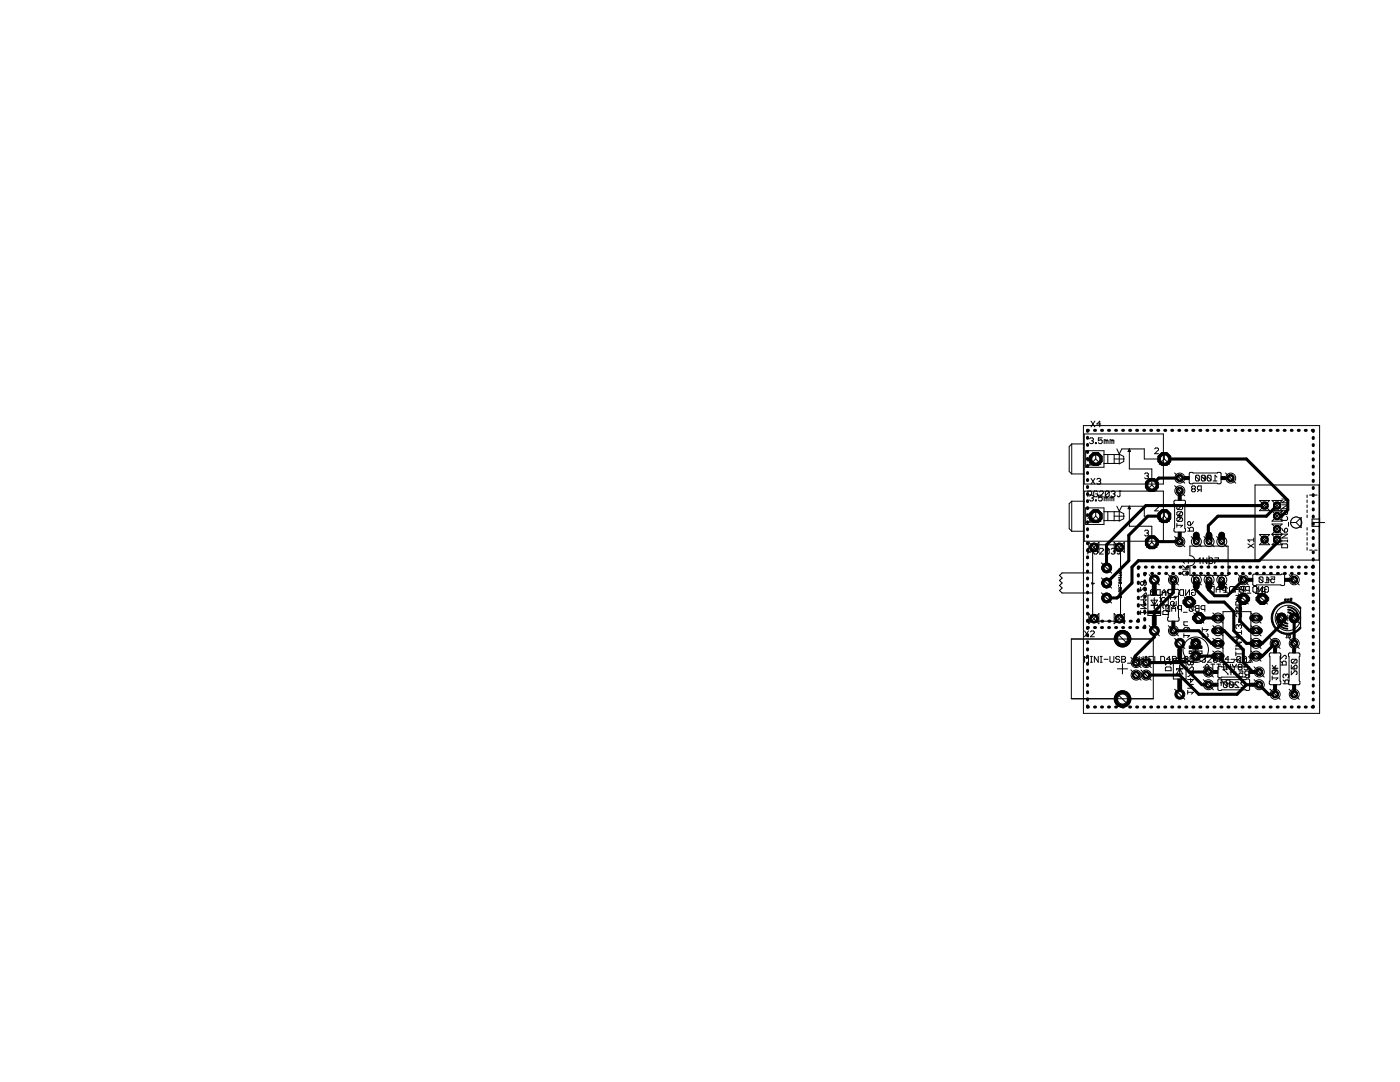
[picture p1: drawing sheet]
<svg xmlns="http://www.w3.org/2000/svg" width="279mm" height="216mm" viewBox="0 0 279 216" stroke-linecap="round" stroke-linejoin="round" font-family="sans-serif">
<g fill="none" stroke="#000" stroke-width=".2">
<path d="M234.4 99.9l1.9-.1 .3 .2-.1 5.4 .1 .5-.2 .3h-1.9l-.2-.2v-.5l.1-.1zM237.4 94.3l5.5 .1 .2-.1h.4l.2 .2v1.9l-.3 .1-.5-.1-5.4 .1-.2-.2zM238 97.6l-.2-.3 .2-.3h.4l.2 .2-.2 .4M238 97.6l-.2 .1 .2 .4h.4l.2-.2-.2-.3M238 97.6h.4M238.6 95v.8l.2 .2h.4l.2-.2M238.6 95l.2-.2h.4l.2 .2v.8M238.6 95l.8 .8M239.4 97.7l-.4 .4M239.7 97.7h-.5l-.2-.1v-.4l.2-.2h.5v1.1M239.8 95l.7 .8-.2 .2h-.4l-.1-.2zM239.8 95l.1-.2h.4l.2 .2"/>
<path d="M240.1 95.4h.9M240.5 95v.8M240.9 95l.2-.2h.4l.2 .2v.8M240.9 95v.8l.2 .2h.4l.2-.2M240.9 95l.8 .8M242.1 96h.8M242.9 95.2l-.4-.4v1.2M217.9 116.4h.5l-.2 .1M217.9 116.2v.3M219.8 116.3h2M220.8 115.3v2M223.2 116.7v.3"/>
<path d="M223.3 119l.4-.1 .1 .4h-.5zM223.3 117.3h.4l.1 .3h-.5zM223.3 115.2v.1M223.3 118.4l.5 .1-.2 .2h-.3M223.3 115.3h.5M223.3 114.8h.5M223.3 113.8h.5M223.3 113.5h.5M223.4 114.1v.3l.4-.1-.1-.2M223.6 113.5v.3M223.6 118.4v.3M223.6 119v.3"/>
<path d="M223.7 116.1v.4l-.2-.4-.2 .1 .1 .3M223.8 114.6v.4M223.8 115.2v.1M223.8 117.8l-.5 .1 .1 .2h.4M223.8 115.6h-.5l.2 .1-.2 .2h.5M227.6 117.2v.7l.8-.7 .4 .2v.4l-.2 .1M227.6 119.1h.2l.8-.8h.2v.8M228.2 116.2l-.2-.2-.4 .2v.4l.2 .2 .4-.2M228.2 119.5v.8l.6-.6h-1.2M228.2 116.2v.4M228.2 116.2l.2-.2 .4 .2v.4l-.2 .2-.4-.2M229.1 118.7h2.5v4.1h-2.5z"/>
<path d="M229.6 117.9l.2-.2h.4l.2 .2v.7M229.6 117.9v.7l.2 .2h.4l.2-.2M229.6 117.9l.8 .7M229.7 119.8h1.3l-.6 1zM230.4 119.3v2.1M230.8 117.9l.2-.2h.5v1.1h-.5l-.2-.2zM231.4 120h1.2v-.6l-.2-.2h-.4l-.2 .2v.6M231.4 118.8h.2l.8-.7h.2v.7M231.4 119.2l.4 .4M231.9 118.2h.8M231.9 118.8v-.8l.4-.3 .4 .3v.8M233.1 117.7l2-.1 .2 .2-.1 5.4 .1 .5-.1 .2-1.9 .1-.3-.2z"/>
<path d="M233.6 118.9v.7M233.6 119.2h1.1l-.3 .4M233.9 118.4h-.6l-.2-.2v-.3l.2-.2h.6v1.1M234.3 119h.7M234.9 104.8h1.1l-.4 .4M234.9 104.4v.8M235 103h.9M235.4 102.6v.8M235.6 117.7h.6v1.1h-.6l-.2-.2v-.7zM235.8 100.9h-.7l-.2 .2v.4l.2 .2M235.8 102.1h-.7l-.2 .2v.4l.2 .2M235.8 103.3h-.7l-.2 .2v.3l.2 .2"/>
<path d="M235.8 103.3l.2 .2v.3l-.2 .2h-.7M235.8 100.9l.2 .2v.4l-.2 .2h-.7M235.8 102.1l.2 .2v.4l-.2 .2h-.7M235.8 103.3l-.7 .7M235.8 102.1l-.7 .8M235.8 100.9l-.7 .8M236.1 119.9h2.5v.5h-2.5zM236.6 117.7v1.1l.8-1.1v1.1M236.7 119.9v.5M237 104.2l.2-.1 .4 .1v.6h-.4l-.2-.2zM237 106h1.2v-.6l-.2-.2h-.4l-.2 .2v.6M237 105.2l.4 .4"/>
<path d="M237.3 119.7v.8M237.8 117.9l.2-.2h.4l.1 .2v.7l-.1 .2h-.4l-.2-.2v-.4h.4M238 119.9v.5M238.2 104.1l-.6 .7M241.6 117.2l.1-.2h.6v1.2h-.6l-.1-.2zM242.7 117.6h.8M242.7 118.2v-.8l.4-.4 .4 .4v.8M244.2 118.2h.8M244.7 117.8h-.6l-.2-.2v-.4l.2-.2h.6v1.2M245 117.4l-.4-.4v1.2M245.1 118.4h.7M245.6 117h.5v1.2h-.5l-.2-.2v-.8z"/>
<path d="M246.2 117.6h1.1M246.5 118.2v-.8l.4-.4 .4 .4v.8M246.9 119.3h2.5v.5h-2.5zM247 117.6l-.6-.6v1.2M247.5 119.3v.5M247.6 117.6l-.2-.2 .2-.4h.9v1.2M247.6 117.6h.6M247.7 119.5h.8M247.9 117l-.2 .2v.4l.2 .2h.6M248.1 119.1v.8M248.2 117v1.2h-.6l-.2-.2 .2-.4M248.8 119.3v.5"/>
<path d="M248.9 118.4h.7M249.3 117.8h-.5l-.2-.2v-.4l.2-.2h.5v1.2M250.1 114.6l5.5 .1 .1-.1h.5l.2 .2-.1 1.9-.2 .1-.5-.1-5.4 .1-.2-.2zM250.2 117h.6v1.2h-.6l-.2-.2v-.8zM250.5 118.4h.8M250.7 119.3h2.5v.5h-2.5zM251.2 117v1.2l.8-1.2v1.2M251.3 117.7l-.4-.4v1.1M251.3 115.3l.2-.2h.4l.2 .2v.8M251.3 115.3v.8l.2 .2h.4l.2-.2M251.3 119.3v.5M251.3 115.3l.8 .8"/>
<path d="M251.5 119.5h.8M251.9 119.1v.8M252.1 118l-.4 .4M252.4 117.2l.2-.2h.3l.2 .2v.8l-.2 .2h-.3l-.2-.2v-.4h.4M252.4 118h-.5l-.2-.1v-.4l.2-.2h.5v1.1M252.5 116.3h.7M252.6 119.3v.5M252.8 115.7h.8M253.2 115.3v.8M253.2 115.5l-.4-.4v1.2M253.6 115.1h.8v.6l-.4-.2-.4 .2v.4l.2 .2h.4l.2-.2M256.5 119.6l.2-.1v.4"/>
<path d="M256.5 119.6v.3M256.5 119.6h-.1v.3M257.1 119.6l.2-.1v.4M257.1 119.6v.3M257.1 119.6h-.2v.3M257.5 119.4h.3v.2l-.2-.1-.1 .3h.3M227.6 122.2h1.2l-.4 .4M227.6 121.9v.7M228.8 120.7h-1.2l1.2 .7h-1.2M231 120.5v.3h-1.3M232.1 122l.2-.1h.7l.2 .1v.6h-1.1zM232.6 131.9v.8l.7-.8 .4 .2v.4l-.2 .2"/>
<path d="M232.6 120.9l-.1-.2-.4 .2v.3l.2 .2M232.6 120.9l.2-.2 .4 .2v.3l-.2 .2M232.6 120.9v.2M232.7 121l.2-.2h.5v1.2h-.5l-.2-.2zM232.8 133.1h.7l.2 .2v.5h-1.1v-.5zM233.8 120.8l-.2-.2v-.4l.2-.2h.4l.2 .2-.2 .6M233.8 122v-.8l.4-.4 .4 .4v.8M233.8 121.4h.8M234.2 120.3v.9M234.2 131.4h2.5v4.1h-2.5zM234.7 120v.8h-1M235.4 132.8v2.2"/>
<path d="M235.4 133.5l.7 1h-1.3zM235.8 121.6h-.6l-.2-.2v-.4l.2-.2h.6v1.2M236.1 133.5h-1.3v.2M236.2 122.2h.7M236.3 126.8h1.1l-.4 .4M236.3 126.4v.8M236.9 120.1h.8M237 138.1h1.2l-.4 .4M237 133.1v.7l.8-.7 .4 .2v.3l-.2 .2M237 137.8v.7M237 135h.2l.8-.8h.2v.8M237 124.1h-.7v.6l.2 .1h.5"/>
<path d="M237.2 125.2l.2 .2v.4l-.2 .2h-.7M237.2 125.2h-.7l-.2 .2v.4l.2 .2M237.2 125.2l-.7 .8M237.3 121v.8l.2 .2h.4l.2-.2M237.3 129.9h2.6v.5h-2.6zM237.3 121l.2-.2h.4l.2 .2v.8M237.3 121l.8 .8M237.6 132.1l-.2-.2-.4 .2v.4l.2 .2 .4-.2M237.6 135.4v.8l.6-.6h-1.2M237.6 132.1v.4M237.6 132.1l.2-.2 .4 .2v.4l-.2 .2-.4-.2M238 123.1h2.5v.5h-2.5z"/>
<path d="M238 129.6h1.2M238.2 136.6h-1.2l1.2 .7h-1.2M238.5 121l.2-.2h.6v1.2h-.6l-.2-.2 .2-.4zM238.6 123.1v.5M238.6 128v1M238.6 129.1v1.1M238.6 130.4v.9M238.7 121.4h.6M238.8 123.3h.8M239.2 122.9v.8M239.6 131h.5M239.9 123.1v.5"/>
<path d="M239.9 130.8v.5M239.9 125.2v.8M239.9 125.6h1.2l-.4 .4M240.1 126.4l-.2 .2v.4l.2 .2h.8l.2-.2v-.4l-.2-.2M240.5 121.6h-.6l-.2-.2v-.4l.2-.2h.6v1.2M243.1 133h6.1l.2 .1v2l-.3 .1-.5-.1-5.4 .1-.1-.2zM243.1 135.6l6.1-.1 .2 .2v1.9l-.3 .2-.5-.2-5.4 .2-.1-.3zM243.5 136.2h.8l-.6-.5v1.1M244.2 136.2v.8l.1 .2h.4l.2-.2M244.2 136.2l.1-.1h.4l.2 .1v.8M244.2 136.2l.7 .8M245.1 133.5h-.8v.2l.8 .8v.2"/>
<path d="M245.1 136.4l-.4 .4M245.3 136.2v.8l.2 .2h.4l.2-.2M245.3 136.2l.2-.1h.4l.2 .1v.8M245.3 136.2l.8 .8M245.4 136.4h-.5l-.2-.2v-.3l.2-.2h.5v1.1M245.5 134.1h1.2M245.8 136.6h.9M246.2 133.6v.9M246.2 136.2v.9M246.2 134.1l-.5-.6v1.2M247.2 136.2l-.1-.1h-.4l-.2 .1v.2l.7 .8h-.7M247.3 133.9h.7v.6l-.4-.2-.3 .2v.4l.2 .1h.3l.2-.1"/>
<path d="M248.4 136.2l-.2-.1h-.4l-.2 .1v.2l.8 .8h-.8M248.8 134.7l-.4 .3M249.2 134.7h-.6l-.2-.2v-.4l.2-.2h.6v1.1M253.4 130.4l2-.1 .2 .2-.1 5.4 .1 .5-.1 .2h-1.9l-.3-.1zM253.9 135.3h1.1l-.3 .4M253.9 134.9v.8M253.9 133.3h1.1M253.9 132.8l.4 .5 .4-.5M254 133.5h.9M254.5 133v.9M254.8 133.7h-.7l-.2 .2v.4l.2 .2M254.8 133.7l.2 .2v.4l-.2 .2h-.7"/>
<path d="M254.8 133.7l-.7 .8M255.5 130.8v.7l.8-.7 .4 .2v.3l-.2 .2M255.5 132.7h1.2v-.6l-.2-.2h-.4l-.2 .2v.6M255.5 131.9l.4 .4M256.1 136.4h1.1v-.5l-.2-.2h-.4l-.2 .2v.5M256.1 135.7l.3 .4M256.4 123.3h1.2M256.6 134.7l-.2-.2-.3 .2v.4l.1 .2M256.6 134.7l.2-.2 .4 .2v.4l-.2 .2M256.6 127.3h.3M256.6 134.7v.2M256.9 126.9l-.1-.1v.5"/>
<path d="M257 122.7v1.2M257.2 130.4l2-.1 .2 .2-.1 5.4 .1 .5-.1 .2h-1.9l-.2-.1zM257.3 126.8h.2v.5l-.3-.1zM257.7 132.7v.8l.8-.8 .3 .2v.4l-.1 .2M257.7 133.9v.7l.8-.7 .3 .2v.4l-.1 .1M257.8 133.5h.9M258.3 133v.9M258.7 131.6h-.8l-.2 .1v.4l.2 .2M258.7 131.6l.1 .1v.4l-.1 .2h-.8M258.7 131.6l-.8 .7"/>
<circle cx="238.6" cy="129.6" r="2.54"/>
<circle cx="257" cy="123.3" r="2.54"/>
</g>
<g fill="#000" stroke="#000" stroke-width=".2">
<path d="M235.1 99h.6v.8h-.6zM236.5 95.1h.8v.6h-.8zM243.7 95.1h.8v.6h-.8zM230 116.8h.7v1.9h-.7zM233.9 116.7h.6v.9h-.6zM235.1 106.2h.6v.8h-.6zM237.2 119.8l.1 .1zM248 119.2l.1 .1zM249.2 115.4h.8v.6h-.8zM251.8 119.2l.1 .1zM256.4 115.4h.8v.6h-.8zM230 122.8h.7v1.9h-.7z"/>
<path d="M229.1 121.9h2.5v.5h-2.5zM233.9 124h.6v.8h-.6zM235.1 135.5h.7v1.9h-.7zM235.1 129.5h.7v1.9h-.7zM234.2 131.8h2.5v.5h-2.5zM239.1 123l.1 .1zM237.3 128.9h2.6v.5h-2.6zM242.2 133.8h.8v.6h-.8zM242.2 136.3h.8v.6h-.8zM249.4 133.8h.9v.6h-.9zM249.4 136.3h.9v.6h-.9zM254.2 129.4h.6v.9h-.6z"/>
<path d="M254.2 136.7h.6v.8h-.6zM258 136.7h.6v.8h-.6zM258 129.4h.6v.9h-.6z"/>
</g>
<g fill="#000" stroke="#000" stroke-width=".2">
<path d="M255.8 123.3h.1l.4 .8 .7 .3v.1a1.16 1.16 0 0 1-1.2-1.2z" fill-rule="evenodd"/>
<path d="M257 122.1a1.23 1.23 0 0 1 1.2 1.2h-.1a1.08 1.08 0 0 0-1.1-1.1z" fill-rule="evenodd"/>
<path d="M255.3 123.3h.1a1.59 1.59 0 0 0 1.6 1.6v.1a1.68 1.68 0 0 1-1.7-1.7z" fill-rule="evenodd"/>
<path d="M257 121.6a1.71 1.71 0 0 1 1.7 1.7h-.1a1.59 1.59 0 0 0-1.6-1.6z" fill-rule="evenodd"/>
<path d="M254.8 123.3h.1a2.08 2.08 0 0 0 2.1 2.1v.1a2.17 2.17 0 0 1-2.2-2.2z" fill-rule="evenodd"/>
<path d="M257 121.1a2.24 2.24 0 0 1 2.2 2.2h-.1a2.08 2.08 0 0 0-2.1-2.1z" fill-rule="evenodd"/>
<path d="M254.8 120.8a3.3 3.3 0 0 1 4.9 .5l-.3 .2a3 3 0 0 0-4.4-.4 3 3 0 0 0 0 4.5 3 3 0 0 0 4.4-.5l.3 .2a3.3 3.3 0 0 1-5 .4 3.3 3.3 0 0 1 .1-4.9z" fill-rule="evenodd"/>
</g>
<path d="M218.1 108.7h5.5v15.3h-5.5zM218.1 114.3h-6.1l-.5 .5 .5 .5-.5 .5 .5 .5-.5 .5 .5 .5-.5 .5 .5 .5h6.1M259.5 121.4v3.8" fill="none" stroke="#000" stroke-width=".21"/>
<g fill="none" stroke="#000" stroke-width=".61">
<path d="M217 87.3v.2M217 88.7v.2M217 90.1v.2M217 91.5v.2M217 92.9v.2M217 94.3v.2M217 95.7v.2M217 97.1v.2M217 98.5v.2M217 99.9v.2M217.2 85.9h-.2v.2M218.4 85.9h.2"/>
<path d="M219.8 85.9h.2M221.2 85.9h.2M222.7 85.9h.1M224 85.9h.2M225.4 85.9h.2M226.8 85.9h.2M228.3 85.9h.1M229.7 85.9h.1M231.1 85.9h.1M232.4 91.6h16.4l8.2 8.2v1.9l-1.2 1.3h-.9M232.5 85.9h.1M233.8 85.9h.2"/>
<path d="M235.3 85.9h.1M235.4 97.9v1M236.5 95.4h-5.2l-1.4 1.4M236.7 85.9h.2M238.1 85.9h.2M239.5 85.9h.1M240.9 85.9h.1M242.3 85.9h.2M243.7 85.9h.2M244.6 95.4h1M245.1 85.9h.2M246.5 85.9h.2"/>
<path d="M247.9 85.9h.2M249.3 85.9h.2M250.7 85.9h.2M252.1 85.9h.2M253.5 85.9h.2M254.9 85.9h.2M256.3 85.9h.2M257.7 85.9h.2M259.1 85.9h.2M260.5 85.9h.2M261.9 85.9h.2v.2M262.1 87.3v.2"/>
<path d="M262.1 88.7v.2M262.1 90.1v.3M262.1 91.6v.2M262.1 93v.2M262.1 94.4v.2M262.1 95.8v.3M262.1 97.3v.2M262.1 98.7v.2M217 101.3v.2M217 102.7v.2M217 104.1v.2M217 105.5v.2"/>
<path d="M217 106.9v.2M217 108.3v.2M217 109.7v.2M217 111.1v.2M217 112.5v.2M217 113.9v.2M217 115.3v.2M217 116.7v.2M217 118.2v.1M217 119.5v.2M227.2 114.7v.2M227.2 116.2v.2"/>
<path d="M227.2 117.7v.2M227.2 119.2v.2M227.4 113.2h-.2v.2M228.5 115.9v.3M228.5 117.4v.3M228.5 118.9v.3M228.6 113.2h.1M228.6 114.4h-.1v.3M229.8 114.4h.2M230 113.2h.1M231.2 114.4h.2M231.4 113.2h.1"/>
<path d="M232.4 103h-3.3l-3.8 3.8v5.1l-4.5 4.4M232.6 114.4h.2M232.7 113.2h.2M234 114.4h.2M234.1 113.2h.2M234.2 115.7v2.5l-3.8 3.8v5.1l-3.9 3.8v1.1l.2 .2M235.4 114.4h.2M235.4 107.1v1h-5.4l-.1 .1M235.5 113.2h.2M236.8 114.4h.2M236.9 113.2h.2M238.2 114.4h.2"/>
<path d="M238.3 113.2h.2M238.7 115.7l-.1 .1v1.8l2.6 2.5h3.1l1.9 1.9v3.9l2.6 2.5h3.1l3.8-3.8v-1.3M239.6 114.4h.2M239.7 113.2h.2M241 114.4h.2M241.1 113.2h.2M241.3 115.7l-.1 .1v1.8l1.2 1.3h2.6l3.1-3.2h1M242.4 114.4h.2M242.5 113.2h.1M243.8 114.4h.2M243.9 113.2h.1M245.2 114.4h.2"/>
<path d="M245.2 113.2h.2M246.6 114.4h.2M246.6 113.2h.2M248 114.4h.1M248 113.2h.2M248.1 119.5l-.6 .6v3.9l1.9 1.9h1.3M249.4 114.4h.1M249.4 113.2h.2M250.8 114.4h.1M250.8 113.2h.2M252.2 114.4h.1M252.2 113.2h.2"/>
<path d="M252.4 100.9h-23.7l-7.9 7.8v4.6M253.6 114.4h.1M253.6 113.2h.1M254.9 100.9l-2.2 2.1h-9.6l-1.9 1.9v3l.1 .2M254.9 107.7v.6l-3.6 3.6h-24.1l-1.3 1.3v3.1l-3 3h-2.1M254.9 114.4h.2M255 113.2h.1M256.3 114.4h.2M256.3 113.2h.2M257.3 115.7h1M257.7 114.4h.2M257.7 113.2h.2"/>
<path d="M259.1 114.4h.2M259.1 113.2h.2M260.5 114.4h.2M260.5 113.2h.2M261.9 114.4h.2v.2M262.1 100.1v.2M262.1 101.6v.1M262.1 103v.2M262.1 104.4v.2M262.1 105.8v.2M262.1 107.3v.2M262.1 108.7v.2"/>
<path d="M262.1 110.1v.2M262.1 111.5v.2M262.1 112.9v.3h-.2M262.1 115.8v.2M262.1 117.2v.2M262.1 118.6v.2M262.1 120v.2M217 120.9v.2M217 122.4v.1M217 123.8v.2h.2M217 126.6v.3M217 128.1v.2"/>
<path d="M217 129.5v.2M217 130.9v.2M217 132.3v.2M217 133.8v.2M217 135.2v.2M217 136.6v.2M217 138v.2M217 139.4v.3M217.2 125.2h-.2v.2M218.4 125.2h.2M218.5 124h.2M219.8 125.2h.2"/>
<path d="M219.9 124h.2M221.3 125.2h.1M221.3 124h.2M222.7 125.2h.1M222.7 124h.2M224 125.2h.2M224.1 124h.2M225.5 125.2h.1M225.6 124h.2M226.9 125.2h.2M227.2 123.7v.3h-.2M227.2 120.6v.3"/>
<path d="M227.2 122.2v.2M228.5 124.9v.3h-.2M228.5 120.4v.3M228.5 121.9v.3M228.5 123.4v.3M228.7 134.7h6.7l3.8 3.8h7.7l1.9-1.9M234.2 124.8v1.1h5l2.6 2.5h1.3M235.4 132.2l4.5 4.4h2.3M235.4 128.4v3.8M235.4 132.2h-6.7M237.3 134.1h4.9M238.6 130.9h4.5l5.7 5.7"/>
<path d="M239.2 123.3h3.9M243.1 125.9h1.2l3.8 3.7v2.6l1.9 1.9h1.3M248.8 136.6h2.5l1.9 1.9h1.3v-1M254.5 129.4v-1l-2.6 2.5h-1.2M258.3 123.3v6.1M258.3 137.5v1M262.1 121.4v.2M262.1 122.8v.2M262.1 124.2v.2M262.1 125.6v.2M262.1 127v.1M262.1 128.4v.1"/>
<path d="M262.1 129.8v.1M262.1 131.1v.2M262.1 132.5v.2M262.1 133.9v.2M262.1 135.3v.2M262.1 136.7v.2M262.1 138.1v.2M262.1 139.5v.2M217 140.9v.2h.2M218.4 141.1h.2M219.8 141.1h.2M221.2 141.1h.2"/>
<path d="M222.7 141.1h.1M224 141.1h.2M225.4 141.1h.2M226.8 141.1h.2M228.3 141.1h.1M229.7 141.1h.1M231.1 141.1h.1M232.5 141.1h.1M233.8 141.1h.2M235.3 141.1h.1M236.7 141.1h.2M238.1 141.1h.2"/>
<path d="M239.5 141.1h.1M240.9 141.1h.1M242.3 141.1h.2M243.7 141.1h.2M245.1 141.1h.2M246.5 141.1h.2M247.9 141.1h.2M249.3 141.1h.2M250.7 141.1h.2M252.1 141.1h.2M253.5 141.1h.2M254.9 141.1h.2"/>
<path d="M256.3 141.1h.2M257.7 141.1h.2M259.1 141.1h.2M260.5 141.1h.2M262.1 140.9v.2h-.2"/>
</g>
<path d="M230.4 115.7v1.1M230.4 124.8v1.1M235.4 128.4v1M235.4 137.4v1.1" fill="none" stroke="#000" stroke-width=".76"/>
<path d="M250 130.9h1.3" fill="none" stroke="#000" stroke-width="1.3"/>
<circle cx="250.7" cy="130.9" r=".4" fill="#fff" stroke="#000" stroke-width=".2"/>
<path d="M250 128.4h1.3" fill="none" stroke="#000" stroke-width="1.3"/>
<circle cx="250.7" cy="128.4" r=".4" fill="#fff" stroke="#000" stroke-width=".2"/>
<path d="M250 125.9h1.3" fill="none" stroke="#000" stroke-width="1.3"/>
<circle cx="250.7" cy="125.9" r=".4" fill="#fff" stroke="#000" stroke-width=".2"/>
<path d="M250 123.3h1.3" fill="none" stroke="#000" stroke-width="1.3"/>
<circle cx="250.7" cy="123.3" r=".4" fill="#fff" stroke="#000" stroke-width=".2"/>
<path d="M242.4 123.3h1.3" fill="none" stroke="#000" stroke-width="1.3"/>
<circle cx="243.1" cy="123.3" r=".4" fill="#fff" stroke="#000" stroke-width=".2"/>
<path d="M242.4 125.9h1.3" fill="none" stroke="#000" stroke-width="1.3"/>
<circle cx="243.1" cy="125.9" r=".4" fill="#fff" stroke="#000" stroke-width=".2"/>
<path d="M242.4 128.4h1.3" fill="none" stroke="#000" stroke-width="1.3"/>
<circle cx="243.1" cy="128.4" r=".4" fill="#fff" stroke="#000" stroke-width=".2"/>
<path d="M242.4 130.9h1.3" fill="none" stroke="#000" stroke-width="1.3"/>
<circle cx="243.1" cy="130.9" r=".4" fill="#fff" stroke="#000" stroke-width=".2"/>
<circle cx="255.8" cy="123.3" r=".93" fill="#000" stroke="#000" stroke-width=".2"/>
<circle cx="255.8" cy="123.3" r=".4" fill="#fff" stroke="#000" stroke-width=".2"/>
<circle cx="258.3" cy="123.3" r=".93" fill="#000" stroke="#000" stroke-width=".2"/>
<circle cx="258.3" cy="123.3" r=".4" fill="#fff" stroke="#000" stroke-width=".2"/>
<path d="M238.7 115.7v1.3" fill="none" stroke="#000" stroke-width="1.3"/>
<circle cx="238.8" cy="115.7" r=".4" fill="#fff" stroke="#000" stroke-width=".2"/>
<path d="M241.3 115.7v1.3" fill="none" stroke="#000" stroke-width="1.3"/>
<circle cx="241.3" cy="115.7" r=".4" fill="#fff" stroke="#000" stroke-width=".2"/>
<path d="M241.3 106.8v1.3" fill="none" stroke="#000" stroke-width="1.3"/>
<circle cx="241.3" cy="108.1" r=".4" fill="#fff" stroke="#000" stroke-width=".2"/>
<path d="M238.7 106.8v1.3" fill="none" stroke="#000" stroke-width="1.3"/>
<circle cx="238.8" cy="108.1" r=".4" fill="#fff" stroke="#000" stroke-width=".2"/>
<path d="M243.8 115.7v1.3" fill="none" stroke="#000" stroke-width="1.3"/>
<circle cx="243.8" cy="115.7" r=".4" fill="#fff" stroke="#000" stroke-width=".2"/>
<path d="M243.8 106.8v1.3" fill="none" stroke="#000" stroke-width="1.3"/>
<circle cx="243.8" cy="108.1" r=".4" fill="#fff" stroke="#000" stroke-width=".2"/>
<circle cx="248.1" cy="115.7" r=".71" fill="#000" stroke="#000" stroke-width=".2"/>
<circle cx="248.2" cy="115.7" r=".4" fill="#fff" stroke="#000" stroke-width=".2"/>
<circle cx="258.3" cy="115.7" r=".71" fill="#000" stroke="#000" stroke-width=".2"/>
<circle cx="258.3" cy="115.7" r=".4" fill="#fff" stroke="#000" stroke-width=".2"/>
<circle cx="220.9" cy="113.3" r=".93" fill="#000" stroke="#000" stroke-width=".2"/>
<circle cx="220.9" cy="113.3" r=".51" fill="#fff" stroke="#000" stroke-width=".2"/>
<circle cx="220.9" cy="116.3" r=".93" fill="#000" stroke="#000" stroke-width=".2"/>
<circle cx="220.9" cy="116.3" r=".51" fill="#fff" stroke="#000" stroke-width=".2"/>
<circle cx="220.9" cy="119.3" r=".93" fill="#000" stroke="#000" stroke-width=".2"/>
<circle cx="220.9" cy="119.3" r=".51" fill="#fff" stroke="#000" stroke-width=".2"/>
<circle cx="223.4" cy="109.2" r=".85" fill="#000" stroke="#000" stroke-width=".2"/>
<circle cx="223.4" cy="109.2" r=".51" fill="#fff" stroke="#000" stroke-width=".2"/>
<circle cx="218.3" cy="109.2" r=".85" fill="#000" stroke="#000" stroke-width=".2"/>
<circle cx="218.3" cy="109.2" r=".51" fill="#fff" stroke="#000" stroke-width=".2"/>
<circle cx="223.4" cy="123.4" r=".85" fill="#000" stroke="#000" stroke-width=".2"/>
<circle cx="223.4" cy="123.4" r=".51" fill="#fff" stroke="#000" stroke-width=".2"/>
<circle cx="218.3" cy="123.4" r=".85" fill="#000" stroke="#000" stroke-width=".2"/>
<circle cx="218.3" cy="123.4" r=".51" fill="#fff" stroke="#000" stroke-width=".2"/>
<circle cx="235.5" cy="128.4" r=".85" fill="#000" stroke="#000" stroke-width=".2"/>
<circle cx="235.5" cy="128.4" r=".55" fill="#fff" stroke="#000" stroke-width=".2"/>
<circle cx="235.5" cy="138.5" r=".85" fill="#000" stroke="#000" stroke-width=".2"/>
<circle cx="235.5" cy="138.5" r=".55" fill="#fff" stroke="#000" stroke-width=".2"/>
<circle cx="230.4" cy="125.9" r=".85" fill="#000" stroke="#000" stroke-width=".2"/>
<circle cx="230.4" cy="125.9" r=".55" fill="#fff" stroke="#000" stroke-width=".2"/>
<circle cx="230.4" cy="115.7" r=".85" fill="#000" stroke="#000" stroke-width=".2"/>
<circle cx="230.4" cy="115.7" r=".55" fill="#fff" stroke="#000" stroke-width=".2"/>
<circle cx="224" cy="127.4" r="1.65" fill="#000" stroke="#000" stroke-width=".2"/>
<circle cx="224" cy="127.4" r="1.14" fill="#fff" stroke="#000" stroke-width=".2"/>
<circle cx="224" cy="139.5" r="1.65" fill="#000" stroke="#000" stroke-width=".2"/>
<circle cx="224" cy="139.5" r="1.14" fill="#fff" stroke="#000" stroke-width=".2"/>
<circle cx="228.7" cy="132.2" r=".72" fill="#000" stroke="#000" stroke-width=".2"/>
<circle cx="228.7" cy="132.2" r=".47" fill="#fff" stroke="#000" stroke-width=".2"/>
<circle cx="226.7" cy="132.2" r=".72" fill="#000" stroke="#000" stroke-width=".2"/>
<circle cx="226.7" cy="132.2" r=".47" fill="#fff" stroke="#000" stroke-width=".2"/>
<circle cx="228.7" cy="134.7" r=".72" fill="#000" stroke="#000" stroke-width=".2"/>
<circle cx="228.7" cy="134.7" r=".47" fill="#fff" stroke="#000" stroke-width=".2"/>
<circle cx="226.7" cy="134.7" r=".72" fill="#000" stroke="#000" stroke-width=".2"/>
<circle cx="226.7" cy="134.7" r=".47" fill="#fff" stroke="#000" stroke-width=".2"/>
<circle cx="238.6" cy="128.4" r=".87" fill="#000" stroke="#000" stroke-width=".2"/>
<circle cx="238.6" cy="128.4" r=".4" fill="#fff" stroke="#000" stroke-width=".2"/>
<circle cx="238.6" cy="130.9" r=".8" fill="#000" stroke="#000" stroke-width=".2"/>
<circle cx="238.6" cy="130.9" r=".4" fill="#fff" stroke="#000" stroke-width=".2"/>
<circle cx="258.3" cy="128.4" r=".71" fill="#000" stroke="#000" stroke-width=".2"/>
<circle cx="258.3" cy="128.4" r=".4" fill="#fff" stroke="#000" stroke-width=".2"/>
<circle cx="258.3" cy="138.5" r=".71" fill="#000" stroke="#000" stroke-width=".2"/>
<circle cx="258.3" cy="138.5" r=".4" fill="#fff" stroke="#000" stroke-width=".2"/>
<circle cx="254.9" cy="103" r=".76" fill="#000" stroke="#000" stroke-width=".2"/>
<circle cx="254.9" cy="103" r=".44" fill="#fff" stroke="#000" stroke-width=".2"/>
<circle cx="254.9" cy="105.6" r=".76" fill="#000" stroke="#000" stroke-width=".2"/>
<circle cx="254.9" cy="105.6" r=".44" fill="#fff" stroke="#000" stroke-width=".2"/>
<circle cx="254.9" cy="100.9" r=".76" fill="#000" stroke="#000" stroke-width=".2"/>
<circle cx="254.9" cy="100.9" r=".44" fill="#fff" stroke="#000" stroke-width=".2"/>
<circle cx="254.9" cy="107.7" r=".76" fill="#000" stroke="#000" stroke-width=".2"/>
<circle cx="254.9" cy="107.7" r=".44" fill="#fff" stroke="#000" stroke-width=".2"/>
<circle cx="252.4" cy="107.7" r=".76" fill="#000" stroke="#000" stroke-width=".2"/>
<circle cx="252.4" cy="107.7" r=".44" fill="#fff" stroke="#000" stroke-width=".2"/>
<circle cx="252.4" cy="100.9" r=".76" fill="#000" stroke="#000" stroke-width=".2"/>
<circle cx="252.4" cy="100.9" r=".44" fill="#fff" stroke="#000" stroke-width=".2"/>
<circle cx="254.5" cy="138.5" r=".71" fill="#000" stroke="#000" stroke-width=".2"/>
<circle cx="254.5" cy="138.5" r=".4" fill="#fff" stroke="#000" stroke-width=".2"/>
<circle cx="254.5" cy="128.4" r=".71" fill="#000" stroke="#000" stroke-width=".2"/>
<circle cx="254.5" cy="128.4" r=".4" fill="#fff" stroke="#000" stroke-width=".2"/>
<circle cx="241.2" cy="134.1" r=".71" fill="#000" stroke="#000" stroke-width=".2"/>
<circle cx="241.2" cy="134.1" r=".4" fill="#fff" stroke="#000" stroke-width=".2"/>
<circle cx="251.3" cy="134.1" r=".71" fill="#000" stroke="#000" stroke-width=".2"/>
<circle cx="251.3" cy="134.1" r=".4" fill="#fff" stroke="#000" stroke-width=".2"/>
<circle cx="251.3" cy="136.6" r=".71" fill="#000" stroke="#000" stroke-width=".2"/>
<circle cx="251.3" cy="136.6" r=".4" fill="#fff" stroke="#000" stroke-width=".2"/>
<circle cx="241.2" cy="136.6" r=".71" fill="#000" stroke="#000" stroke-width=".2"/>
<circle cx="241.2" cy="136.6" r=".4" fill="#fff" stroke="#000" stroke-width=".2"/>
<circle cx="234.2" cy="115.7" r=".71" fill="#000" stroke="#000" stroke-width=".2"/>
<circle cx="234.2" cy="115.7" r=".4" fill="#fff" stroke="#000" stroke-width=".2"/>
<circle cx="234.2" cy="125.9" r=".71" fill="#000" stroke="#000" stroke-width=".2"/>
<circle cx="234.2" cy="125.9" r=".4" fill="#fff" stroke="#000" stroke-width=".2"/>
<circle cx="248.1" cy="119.5" r="1.17" fill="#000" stroke="#000" stroke-width=".2"/>
<circle cx="248.2" cy="119.5" r=".55" fill="#fff" stroke="#000" stroke-width=".2"/>
<circle cx="237.3" cy="120.1" r="1.17" fill="#000" stroke="#000" stroke-width=".2"/>
<circle cx="237.4" cy="120.1" r=".55" fill="#fff" stroke="#000" stroke-width=".2"/>
<circle cx="239.2" cy="123.3" r="1.17" fill="#000" stroke="#000" stroke-width=".2"/>
<circle cx="239.3" cy="123.3" r=".55" fill="#fff" stroke="#000" stroke-width=".2"/>
<circle cx="251.9" cy="119.5" r="1.17" fill="#000" stroke="#000" stroke-width=".2"/>
<circle cx="251.9" cy="119.5" r=".55" fill="#fff" stroke="#000" stroke-width=".2"/>
<circle cx="218.7" cy="103" r="1.38" fill="#000" stroke="#000" stroke-width=".2"/>
<circle cx="218.7" cy="103" r=".8" fill="#fff" stroke="#000" stroke-width=".2"/>
<circle cx="232.4" cy="103" r="1.38" fill="#000" stroke="#000" stroke-width=".2"/>
<circle cx="232.4" cy="103" r=".8" fill="#fff" stroke="#000" stroke-width=".2"/>
<circle cx="229.9" cy="108.2" r="1.38" fill="#000" stroke="#000" stroke-width=".2"/>
<circle cx="229.9" cy="108.2" r=".8" fill="#fff" stroke="#000" stroke-width=".2"/>
<circle cx="218.7" cy="91.6" r="1.38" fill="#000" stroke="#000" stroke-width=".2"/>
<circle cx="218.7" cy="91.6" r=".8" fill="#fff" stroke="#000" stroke-width=".2"/>
<circle cx="232.4" cy="91.6" r="1.38" fill="#000" stroke="#000" stroke-width=".2"/>
<circle cx="232.4" cy="91.6" r=".8" fill="#fff" stroke="#000" stroke-width=".2"/>
<circle cx="229.9" cy="96.8" r="1.38" fill="#000" stroke="#000" stroke-width=".2"/>
<circle cx="229.9" cy="96.8" r=".8" fill="#fff" stroke="#000" stroke-width=".2"/>
<circle cx="235.4" cy="108.1" r=".71" fill="#000" stroke="#000" stroke-width=".2"/>
<circle cx="235.5" cy="108.1" r=".4" fill="#fff" stroke="#000" stroke-width=".2"/>
<circle cx="235.4" cy="97.9" r=".71" fill="#000" stroke="#000" stroke-width=".2"/>
<circle cx="235.5" cy="97.9" r=".4" fill="#fff" stroke="#000" stroke-width=".2"/>
<circle cx="235.4" cy="95.4" r=".71" fill="#000" stroke="#000" stroke-width=".2"/>
<circle cx="235.5" cy="95.4" r=".4" fill="#fff" stroke="#000" stroke-width=".2"/>
<circle cx="245.6" cy="95.4" r=".71" fill="#000" stroke="#000" stroke-width=".2"/>
<circle cx="245.6" cy="95.4" r=".4" fill="#fff" stroke="#000" stroke-width=".2"/>
<path d="M250 130.9h1.3" fill="none" stroke="#000" stroke-width="1.3"/>
<circle cx="250.7" cy="130.9" r=".4" fill="#fff" stroke="#000" stroke-width=".2"/>
<path d="M250 128.4h1.3" fill="none" stroke="#000" stroke-width="1.3"/>
<circle cx="250.7" cy="128.4" r=".4" fill="#fff" stroke="#000" stroke-width=".2"/>
<path d="M250 125.9h1.3" fill="none" stroke="#000" stroke-width="1.3"/>
<circle cx="250.7" cy="125.9" r=".4" fill="#fff" stroke="#000" stroke-width=".2"/>
<path d="M250 123.3h1.3" fill="none" stroke="#000" stroke-width="1.3"/>
<circle cx="250.7" cy="123.3" r=".4" fill="#fff" stroke="#000" stroke-width=".2"/>
<path d="M242.4 123.3h1.3" fill="none" stroke="#000" stroke-width="1.3"/>
<circle cx="243.1" cy="123.3" r=".4" fill="#fff" stroke="#000" stroke-width=".2"/>
<path d="M242.4 125.9h1.3" fill="none" stroke="#000" stroke-width="1.3"/>
<circle cx="243.1" cy="125.9" r=".4" fill="#fff" stroke="#000" stroke-width=".2"/>
<path d="M242.4 128.4h1.3" fill="none" stroke="#000" stroke-width="1.3"/>
<circle cx="243.1" cy="128.4" r=".4" fill="#fff" stroke="#000" stroke-width=".2"/>
<path d="M242.4 130.9h1.3" fill="none" stroke="#000" stroke-width="1.3"/>
<circle cx="243.1" cy="130.9" r=".4" fill="#fff" stroke="#000" stroke-width=".2"/>
<circle cx="255.8" cy="123.3" r=".93" fill="#000" stroke="#000" stroke-width=".2"/>
<circle cx="255.8" cy="123.3" r=".4" fill="#fff" stroke="#000" stroke-width=".2"/>
<circle cx="258.3" cy="123.3" r=".93" fill="#000" stroke="#000" stroke-width=".2"/>
<circle cx="258.3" cy="123.3" r=".4" fill="#fff" stroke="#000" stroke-width=".2"/>
<path d="M238.7 115.7v1.3" fill="none" stroke="#000" stroke-width="1.3"/>
<circle cx="238.8" cy="115.7" r=".4" fill="#fff" stroke="#000" stroke-width=".2"/>
<path d="M241.3 115.7v1.3" fill="none" stroke="#000" stroke-width="1.3"/>
<circle cx="241.3" cy="115.7" r=".4" fill="#fff" stroke="#000" stroke-width=".2"/>
<path d="M241.3 106.8v1.3" fill="none" stroke="#000" stroke-width="1.3"/>
<circle cx="241.3" cy="108.1" r=".4" fill="#fff" stroke="#000" stroke-width=".2"/>
<path d="M238.7 106.8v1.3" fill="none" stroke="#000" stroke-width="1.3"/>
<circle cx="238.8" cy="108.1" r=".4" fill="#fff" stroke="#000" stroke-width=".2"/>
<path d="M243.8 115.7v1.3" fill="none" stroke="#000" stroke-width="1.3"/>
<circle cx="243.8" cy="115.7" r=".4" fill="#fff" stroke="#000" stroke-width=".2"/>
<path d="M243.8 106.8v1.3" fill="none" stroke="#000" stroke-width="1.3"/>
<circle cx="243.8" cy="108.1" r=".4" fill="#fff" stroke="#000" stroke-width=".2"/>
<circle cx="248.1" cy="115.7" r=".71" fill="#000" stroke="#000" stroke-width=".2"/>
<circle cx="248.2" cy="115.7" r=".4" fill="#fff" stroke="#000" stroke-width=".2"/>
<circle cx="258.3" cy="115.7" r=".71" fill="#000" stroke="#000" stroke-width=".2"/>
<circle cx="258.3" cy="115.7" r=".4" fill="#fff" stroke="#000" stroke-width=".2"/>
<circle cx="220.9" cy="113.3" r=".93" fill="#000" stroke="#000" stroke-width=".2"/>
<circle cx="220.9" cy="113.3" r=".51" fill="#fff" stroke="#000" stroke-width=".2"/>
<circle cx="220.9" cy="116.3" r=".93" fill="#000" stroke="#000" stroke-width=".2"/>
<circle cx="220.9" cy="116.3" r=".51" fill="#fff" stroke="#000" stroke-width=".2"/>
<circle cx="220.9" cy="119.3" r=".93" fill="#000" stroke="#000" stroke-width=".2"/>
<circle cx="220.9" cy="119.3" r=".51" fill="#fff" stroke="#000" stroke-width=".2"/>
<circle cx="223.4" cy="109.2" r=".85" fill="#000" stroke="#000" stroke-width=".2"/>
<circle cx="223.4" cy="109.2" r=".51" fill="#fff" stroke="#000" stroke-width=".2"/>
<circle cx="218.3" cy="109.2" r=".85" fill="#000" stroke="#000" stroke-width=".2"/>
<circle cx="218.3" cy="109.2" r=".51" fill="#fff" stroke="#000" stroke-width=".2"/>
<circle cx="223.4" cy="123.4" r=".85" fill="#000" stroke="#000" stroke-width=".2"/>
<circle cx="223.4" cy="123.4" r=".51" fill="#fff" stroke="#000" stroke-width=".2"/>
<circle cx="218.3" cy="123.4" r=".85" fill="#000" stroke="#000" stroke-width=".2"/>
<circle cx="218.3" cy="123.4" r=".51" fill="#fff" stroke="#000" stroke-width=".2"/>
<circle cx="235.5" cy="128.4" r=".85" fill="#000" stroke="#000" stroke-width=".2"/>
<circle cx="235.5" cy="128.4" r=".55" fill="#fff" stroke="#000" stroke-width=".2"/>
<circle cx="235.5" cy="138.5" r=".85" fill="#000" stroke="#000" stroke-width=".2"/>
<circle cx="235.5" cy="138.5" r=".55" fill="#fff" stroke="#000" stroke-width=".2"/>
<circle cx="230.4" cy="125.9" r=".85" fill="#000" stroke="#000" stroke-width=".2"/>
<circle cx="230.4" cy="125.9" r=".55" fill="#fff" stroke="#000" stroke-width=".2"/>
<circle cx="230.4" cy="115.7" r=".85" fill="#000" stroke="#000" stroke-width=".2"/>
<circle cx="230.4" cy="115.7" r=".55" fill="#fff" stroke="#000" stroke-width=".2"/>
<circle cx="224" cy="127.4" r="1.65" fill="#000" stroke="#000" stroke-width=".2"/>
<circle cx="224" cy="127.4" r="1.14" fill="#fff" stroke="#000" stroke-width=".2"/>
<circle cx="224" cy="139.5" r="1.65" fill="#000" stroke="#000" stroke-width=".2"/>
<circle cx="224" cy="139.5" r="1.14" fill="#fff" stroke="#000" stroke-width=".2"/>
<circle cx="228.7" cy="132.2" r=".72" fill="#000" stroke="#000" stroke-width=".2"/>
<circle cx="228.7" cy="132.2" r=".47" fill="#fff" stroke="#000" stroke-width=".2"/>
<circle cx="226.7" cy="132.2" r=".72" fill="#000" stroke="#000" stroke-width=".2"/>
<circle cx="226.7" cy="132.2" r=".47" fill="#fff" stroke="#000" stroke-width=".2"/>
<circle cx="228.7" cy="134.7" r=".72" fill="#000" stroke="#000" stroke-width=".2"/>
<circle cx="228.7" cy="134.7" r=".47" fill="#fff" stroke="#000" stroke-width=".2"/>
<circle cx="226.7" cy="134.7" r=".72" fill="#000" stroke="#000" stroke-width=".2"/>
<circle cx="226.7" cy="134.7" r=".47" fill="#fff" stroke="#000" stroke-width=".2"/>
<circle cx="238.6" cy="128.4" r=".87" fill="#000" stroke="#000" stroke-width=".2"/>
<circle cx="238.6" cy="128.4" r=".4" fill="#fff" stroke="#000" stroke-width=".2"/>
<circle cx="238.6" cy="130.9" r=".8" fill="#000" stroke="#000" stroke-width=".2"/>
<circle cx="238.6" cy="130.9" r=".4" fill="#fff" stroke="#000" stroke-width=".2"/>
<circle cx="258.3" cy="128.4" r=".71" fill="#000" stroke="#000" stroke-width=".2"/>
<circle cx="258.3" cy="128.4" r=".4" fill="#fff" stroke="#000" stroke-width=".2"/>
<circle cx="258.3" cy="138.5" r=".71" fill="#000" stroke="#000" stroke-width=".2"/>
<circle cx="258.3" cy="138.5" r=".4" fill="#fff" stroke="#000" stroke-width=".2"/>
<circle cx="254.9" cy="103" r=".76" fill="#000" stroke="#000" stroke-width=".2"/>
<circle cx="254.9" cy="103" r=".44" fill="#fff" stroke="#000" stroke-width=".2"/>
<circle cx="254.9" cy="105.6" r=".76" fill="#000" stroke="#000" stroke-width=".2"/>
<circle cx="254.9" cy="105.6" r=".44" fill="#fff" stroke="#000" stroke-width=".2"/>
<circle cx="254.9" cy="100.9" r=".76" fill="#000" stroke="#000" stroke-width=".2"/>
<circle cx="254.9" cy="100.9" r=".44" fill="#fff" stroke="#000" stroke-width=".2"/>
<circle cx="254.9" cy="107.7" r=".76" fill="#000" stroke="#000" stroke-width=".2"/>
<circle cx="254.9" cy="107.7" r=".44" fill="#fff" stroke="#000" stroke-width=".2"/>
<circle cx="252.4" cy="107.7" r=".76" fill="#000" stroke="#000" stroke-width=".2"/>
<circle cx="252.4" cy="107.7" r=".44" fill="#fff" stroke="#000" stroke-width=".2"/>
<circle cx="252.4" cy="100.9" r=".76" fill="#000" stroke="#000" stroke-width=".2"/>
<circle cx="252.4" cy="100.9" r=".44" fill="#fff" stroke="#000" stroke-width=".2"/>
<circle cx="254.5" cy="138.5" r=".71" fill="#000" stroke="#000" stroke-width=".2"/>
<circle cx="254.5" cy="138.5" r=".4" fill="#fff" stroke="#000" stroke-width=".2"/>
<circle cx="254.5" cy="128.4" r=".71" fill="#000" stroke="#000" stroke-width=".2"/>
<circle cx="254.5" cy="128.4" r=".4" fill="#fff" stroke="#000" stroke-width=".2"/>
<circle cx="241.2" cy="134.1" r=".71" fill="#000" stroke="#000" stroke-width=".2"/>
<circle cx="241.2" cy="134.1" r=".4" fill="#fff" stroke="#000" stroke-width=".2"/>
<circle cx="251.3" cy="134.1" r=".71" fill="#000" stroke="#000" stroke-width=".2"/>
<circle cx="251.3" cy="134.1" r=".4" fill="#fff" stroke="#000" stroke-width=".2"/>
<circle cx="251.3" cy="136.6" r=".71" fill="#000" stroke="#000" stroke-width=".2"/>
<circle cx="251.3" cy="136.6" r=".4" fill="#fff" stroke="#000" stroke-width=".2"/>
<circle cx="241.2" cy="136.6" r=".71" fill="#000" stroke="#000" stroke-width=".2"/>
<circle cx="241.2" cy="136.6" r=".4" fill="#fff" stroke="#000" stroke-width=".2"/>
<circle cx="234.2" cy="115.7" r=".71" fill="#000" stroke="#000" stroke-width=".2"/>
<circle cx="234.2" cy="115.7" r=".4" fill="#fff" stroke="#000" stroke-width=".2"/>
<circle cx="234.2" cy="125.9" r=".71" fill="#000" stroke="#000" stroke-width=".2"/>
<circle cx="234.2" cy="125.9" r=".4" fill="#fff" stroke="#000" stroke-width=".2"/>
<circle cx="248.1" cy="119.5" r="1.17" fill="#000" stroke="#000" stroke-width=".2"/>
<circle cx="248.2" cy="119.5" r=".55" fill="#fff" stroke="#000" stroke-width=".2"/>
<circle cx="237.3" cy="120.1" r="1.17" fill="#000" stroke="#000" stroke-width=".2"/>
<circle cx="237.4" cy="120.1" r=".55" fill="#fff" stroke="#000" stroke-width=".2"/>
<circle cx="239.2" cy="123.3" r="1.17" fill="#000" stroke="#000" stroke-width=".2"/>
<circle cx="239.3" cy="123.3" r=".55" fill="#fff" stroke="#000" stroke-width=".2"/>
<circle cx="251.9" cy="119.5" r="1.17" fill="#000" stroke="#000" stroke-width=".2"/>
<circle cx="251.9" cy="119.5" r=".55" fill="#fff" stroke="#000" stroke-width=".2"/>
<circle cx="218.7" cy="103" r="1.38" fill="#000" stroke="#000" stroke-width=".2"/>
<circle cx="218.7" cy="103" r=".8" fill="#fff" stroke="#000" stroke-width=".2"/>
<circle cx="232.4" cy="103" r="1.38" fill="#000" stroke="#000" stroke-width=".2"/>
<circle cx="232.4" cy="103" r=".8" fill="#fff" stroke="#000" stroke-width=".2"/>
<circle cx="229.9" cy="108.2" r="1.38" fill="#000" stroke="#000" stroke-width=".2"/>
<circle cx="229.9" cy="108.2" r=".8" fill="#fff" stroke="#000" stroke-width=".2"/>
<circle cx="218.7" cy="91.6" r="1.38" fill="#000" stroke="#000" stroke-width=".2"/>
<circle cx="218.7" cy="91.6" r=".8" fill="#fff" stroke="#000" stroke-width=".2"/>
<circle cx="232.4" cy="91.6" r="1.38" fill="#000" stroke="#000" stroke-width=".2"/>
<circle cx="232.4" cy="91.6" r=".8" fill="#fff" stroke="#000" stroke-width=".2"/>
<circle cx="229.9" cy="96.8" r="1.38" fill="#000" stroke="#000" stroke-width=".2"/>
<circle cx="229.9" cy="96.8" r=".8" fill="#fff" stroke="#000" stroke-width=".2"/>
<circle cx="235.4" cy="108.1" r=".71" fill="#000" stroke="#000" stroke-width=".2"/>
<circle cx="235.5" cy="108.1" r=".4" fill="#fff" stroke="#000" stroke-width=".2"/>
<circle cx="235.4" cy="97.9" r=".71" fill="#000" stroke="#000" stroke-width=".2"/>
<circle cx="235.5" cy="97.9" r=".4" fill="#fff" stroke="#000" stroke-width=".2"/>
<circle cx="235.4" cy="95.4" r=".71" fill="#000" stroke="#000" stroke-width=".2"/>
<circle cx="235.5" cy="95.4" r=".4" fill="#fff" stroke="#000" stroke-width=".2"/>
<circle cx="245.6" cy="95.4" r=".71" fill="#000" stroke="#000" stroke-width=".2"/>
<circle cx="245.6" cy="95.4" r=".4" fill="#fff" stroke="#000" stroke-width=".2"/>
<g fill="none" stroke="#000" stroke-width=".2">
<path d="M213.9 88.6l-.5 .5v5l.5 .5M213.9 88.6v6M213.9 88.6h2.5M213.9 94.6h2.5M216.2 84.9h47.2v57.4h-47.2zM216.4 86.6h15.8v10h-15.8zM216.4 98h15.8v10h-15.8zM216.7 89.9h3.6v3.3h-3.6zM217.1 92l.4-.3v1.1M217.1 92.8h.8M217.1 98v1.1M217.4 99l.2-.2h.4l.2 .2-.2 .4"/>
<path d="M217.4 87.6l.2-.2h.4l.2 .2-.2 .3M217.7 98l.2 .2v.4l-.2 .1h-.6M217.7 95.5l.8 1.1M217.7 84l.8 1.2M217.8 99.4h.2M217.8 87.9h.2M218 87.9l.2 .2-.2 .4h-.4l-.2-.2M218 99.4l.2 .2-.2 .3h-.4l-.2-.1M218.5 98l-.2 .2v.7l.2 .2h.3l.2-.2v-.3h-.3M218.5 95.5l-.8 1.1M218.5 84l-.8 1.2M218.6 99.8h.2v.1h-.2z"/>
<path d="M218.6 88.3h.2v.2h-.2zM218.8 98l.2 .2M218.9 96.4l.2 .2M218.9 95.7l.2-.2h.4l.2 .2-.2 .3M219.3 96h.2M219.5 96l.2 .2-.2 .4M219.6 98l-.2 .2M219.7 84.6h-.8l.6-.6v1.2M220 98.8h-.8v.6l.4-.2 .4 .2v.4l-.2 .1h-.4l-.2-.1M220 87.4h-.8v.5l.4-.1 .4 .1v.4l-.2 .2h-.4l-.2-.2M220 98l.2 .4-.8 .7h.8M220.3 90.7h3.2l.8 .4v1l-.8 .4h-3.2"/>
<path d="M220.7 99.4l-.3-.2v.7M220.7 87.9l-.3-.1v.7M220.7 87.9v.6M220.7 99.4v.5M220.7 99.4l.2-.2 .2 .2v.5M220.7 87.9l.2-.1 .2 .1v.6M220.8 98l-.2 .2v.7M221.1 90.7v1.8M221.2 98l.2 .2M221.4 98.2v.7l-.2 .2h-.4l-.2-.2M221.4 98.2l-.8 .7M221.9 99.4l-.4-.2v.7"/>
<path d="M221.9 87.9l-.4-.1v.7M221.9 87.9v.6M221.9 99.4v.5M221.9 99.4l.2-.2 .2 .2v.5M221.9 87.9l.2-.1 .2 .1v.6M222 98l-.2 .2M222.1 98.6h.2M222.3 98l.2 .2-.2 .4M222.3 98.6l.2 .1-.2 .4h-.3l-.2-.2M222.4 91.6h2M222.4 90.7v1.8M222.9 89.6l.5 1 .5-1h4.5v2h3"/>
<path d="M223.4 90.6v2M223.5 98v.9l-.2 .2-.4-.2M225.4 89.6v4h4.5v2M225.4 89.6l.2 .5h-.5zM228.4 94.6l.2-.2h.4l.2 .2-.2 .4M228.8 95h.2M229 95l.2 .1-.2 .4h-.4l-.2-.2M230.4 89.6l.2-.2h.4l.2 .2v.2l-.8 .7h.8M255.8 99.6h1.2l-1.2 .7h1.2M213.9 100h2.5M213.9 106h2.5M213.9 100l-.5 .5v5l.5 .5"/>
<path d="M213.9 100v6M216.7 101.3h3.6v3.3h-3.6zM217.1 103.4l.4-.3v1.1M217.1 104.2h.8M217.1 110.2h.6l.2-.2v-.4l-.2-.2h-.6v1.2M219 109.6l-.2-.2h-.3l-.2 .2v.8l.2 .2h.3l.2-.2v-.4h-.3M219.4 109.6l.2-.2h.4l.2 .2v.2l-.8 .8h.8M220.3 102.1h3.2l.8 .4v1l-.8 .4h-3.2M221.1 102.1v1.8M221.4 109.6l-.2-.2h-.4l-.2 .2v.8M221.4 109.6v.8l-.2 .2h-.4l-.2-.2M221.4 109.6l-.8 .8"/>
<path d="M221.8 109.6l.2-.2h.3l.2 .2-.2 .4M222.1 110h.2M222.3 110l.2 .2-.2 .4h-.3l-.2-.2M222.4 103h2M222.4 102.1v1.8M222.9 101l.5 1M223.3 109.4h.4M223.4 102l.5-1h4.5v2h3M223.4 102v2M223.5 109.4v1l-.2 .2-.4-.2M225.4 101v4h4.5v2M225.4 101l.2 .5h-.5z"/>
<path d="M228.4 106l.2-.2h.4l.2 .2-.2 .4M228.8 106.4h.2M229 106.4l.2 .2-.2 .3h-.4l-.2-.2M230.4 101l.2-.2h.4l.2 .2v.2l-.8 .7h.8M236 114.2l.2-.2h.8l.2 .2v.4l-.2 .1h-.8l-.2-.1zM236 113.6h1.2M236 112.8l.8 .8M237.2 111.7v.7M237.2 112.8l-.6 .6M237.2 112h-1.2l.4 .4M237.5 109h7.6v5.8h-7.6v-1.9a1.02 1.02 0 0 0 1-1 1.02 1.02 0 0 0-1-1zM239.7 111.9h-.8l.6-.6v1.2"/>
<path d="M240.3 111.9h1.9M240.9 111.3v1.2l-.8-1.2v1.2M241.3 111.5l.1-.2h.4l.2 .2-.2 .4 .2 .4-.2 .2h-.4l-.1-.2M241.3 110.9v2M242.4 111.3h.8v.2l-.8 .8v.2M246.6 118.8h1l.2 .2v.4l-.2 .2h-1M249 108.5l1.2 .8M250.2 108.5l-1.2 .8M250.2 107.7h-1.2l.4 .4M250.2 107.4v.7M255.8 100.7h1.2l-1.2 .8h1.2M255.8 108.7l.2-.2h.8l.2 .2v.6h-1.2z"/>
<path d="M255.8 102.1l.2-.2h.8l.2 .2v.4l-.2 .2h-.8l-.2-.2zM255.8 107.7v.4M255.8 107.9h1.2M255.8 106.6h1.2l-1.2 .8h1.2M255.8 105.4l.6 .8M256 103.1l-.2 .2v.4l.2 .1h.8l.2-.1v-.4l-.2-.2M256.4 105.6l.2-.2 .4 .2v.4l-.2 .2h-.4zM257 107.7v.4M257.2 104.2v.8M262.3 104.3h2.1M213.8 127.5h16.4v11.9h-16.4zM216.5 125.9l.7 1.2"/>
<path d="M216.5 132.1v-1.1l.3 .4 .4-.4v1.1M217.2 125.9l-.7 1.2M217.6 132.1h.4M217.6 126.1l.2-.2h.4l.2 .2v.2l-.8 .8h.8M217.6 131h.4M217.8 131v1.1M219.2 131v1.1l-.8-1.1v1.1M219.6 132.1h.4M219.6 131h.4M219.8 131v1.1M220.3 131.6h.8M221.5 131v1l.2 .1h.4l.2-.1v-1"/>
<path d="M222.9 139.5l.1 1.1h2l.1-1.1M222.9 127.4l.1-1.1h2l.2 1.1M223 133.5h2M223.5 131.2l-.2-.2h-.4l-.2 .2 .2 .4h.4l.2 .2-.2 .3h-.4l-.2-.1M223.9 131h.5l.2 .2-.2 .4 .2 .4-.2 .1h-.5zM223.9 131.6h.5M224 132.4v2.1M225 132.3h.8M227 131.2l-.2-.2h-.4l-.2 .2 .2 .4h.4l.2 .2-.2 .3h-.4l-.2-.1M227.4 131.6h.7M227.4 131v1.1M228.1 131v1.1"/>
<path d="M228.5 132.1h.4M228.5 131h.4M228.7 131v1.1M229.3 131.6h.4M230.1 131h-.8v1.1h.8M230.5 131v1.1h.7M231.6 131h.6l.2 .2v.8l-.2 .1h-.6zM233.6 131.6h-.8l.6-.6v1.1M234 131.8h.6l.2-.2v-.4l-.2-.2h-.6v1.1M235.1 131.6h.8M236.5 131.6l-.2 .2 .2 .3h.4l.2-.1-.2-.4M236.5 131.6l-.2-.2 .2-.4h.4l.2 .2-.2 .4"/>
<path d="M236.5 131.6h.4M238.3 131h-.8v.6l.4-.2 .4 .2v.4l-.2 .1h-.4l-.2-.1M238.7 131.6h.7M239.8 131.2l.2-.2h.4l.2 .2-.2 .4M240.2 131.6h.2M240.4 131.6l.2 .2-.2 .3h-.4l-.2-.1M240.5 133.7v-.8l.4-.4 .4 .4v.8M240.5 133.1h.8M241 131.2l.2-.2h.4l.2 .2v.2l-.8 .7h.8M241.7 132.5h.7M242 132.5v1.2M242.8 132.5h.8"/>
<path d="M242.9 131.2v.8l-.2 .1h-.3l-.2-.1M242.9 131.2l-.2-.2h-.3l-.2 .2v.8M242.9 131.2l-.7 .8M243.2 132.5v1.2M244 132.5h.4M244 133.7h.4M244.1 122h5.5v10.2h-2.1a.63 .63 0 0 0-.6-.6 .63 .63 0 0 0-.7 .6h-2.1zM244.1 131.2v.8l-.2 .1h-.4l-.2-.1M244.1 131.2l-.2-.2h-.4l-.2 .2v.8M244.1 131.2l-.8 .8M244.2 132.5v1.2M245.3 131.6h-.8l.6-.6v1.1"/>
<path d="M245.6 132.5v1.2l-.8-1.2v1.2M245.7 131.6h.7M245.9 127.1h2M246 132.5v.2l.3 .4M246.3 133.1v.6M246.6 130.5h1.2M246.6 129.3v.4M246.6 130.1v.8M246.6 129.5h1.2M246.6 128.1h1.2l-1.2 .8h1.2M246.6 127h.2l.4 .4M246.7 132.5v.2l-.4 .4"/>
<path d="M246.8 121.1l-.2 .2v.4l.2 .2h.8M246.8 121.1h.8l.2 .2v.4l-.2 .2M246.8 121.1l.8 .8M246.9 126.1v2M247.2 124.8l-.2-.1-.4 .1v.4l.2 .2M247.2 124.8l.2-.1 .4 .1v.4l-.2 .2M247.2 127.4l-.4 .3h-.2M247.2 127.4h.6M247.2 123.5v.7M247.2 124.8v.2M247.3 133.1h.4M247.3 133.1l-.2-.2 .2-.4h.4l.2 .2-.2 .4"/>
<path d="M247.3 133.1l-.2 .2 .2 .4h.4l.2-.2-.2-.4M247.4 120.7v-.5l-.2-.2h-.4l-.2 .2v.5h1.2M247.6 131.2v.8l-.2 .1h-.4l-.2-.1M247.6 131.2l-.2-.2h-.4l-.2 .2v.8M247.6 131.2l-.8 .8M247.8 122.3v.8l-.8-.8-.4 .2v.4l.2 .2M247.8 125.8v.8M247.8 129.3v.4M247.8 126.2h-1.2l.4 .4M248 132l.2 .1M248.8 131.2l-.2-.2h-.4l-.2 .2v.8M248.8 131.2v.8l-.2 .1"/>
<path d="M248.8 131.2l-.8 .8M249 132.5h-.7v.6l.4-.2 .3 .2v.4l-.1 .2h-.4l-.2-.2M249.2 131l.8 1.1M250 131l-.8 1.1"/>
<circle cx="258.7" cy="104.3" r="1.1"/>
</g>
<g fill="none" stroke="#000" stroke-width=".21">
<path d="M250.5 96.8h12.7v15h-12.7zM260.9 98.8v.5M260.9 99.8v.5M261.4 98.8h.5M262.4 98.8h.4M260.9 100.8v.5M260.9 101.8v.5M260.9 102.8v.5M260.9 105.3v.5M260.9 106.3v.5M260.9 107.3v.5M260.9 108.3v.5"/>
<path d="M260.9 109.3v.5M261.4 109.8h.5M262.4 109.8h.4M263.2 103.6h-1.3v1.4h1.3M259.5 121.4v3.8"/>
</g>
<circle cx="258.7" cy="104.3" r="1.1" fill="#fff" stroke="#000" stroke-width=".2"/>
<g fill="none" stroke="#000" stroke-width=".2">
<path d="M218.7 90.6v1M218.7 91.6l1 1h-2zM228.9 97.8l1-1 1 1zM229.9 95.8v1M231.4 92.6l1-1 1 1zM232.4 90.6v1M234.4 96.9l2.1 2M234.4 94.4l2.1 2M244.6 94.4l2 2M251.4 99.9h2l-2 2h2zM253.9 99.9l2 2h-2l2-2zM217.3 108.2l2 2v-2l-2 2z"/>
<path d="M218.7 102v1M218.7 103l1 1h-2zM219.8 112.3l2 2M219.8 115.3l2 2M219.8 118.3l2 2M222.4 108.2l2 2v-2l-2 2zM228.9 109.2l1-1 1 1zM229.3 114.7l2.1 2M229.9 107.2v1M231.4 104l1-1 1 1zM232.4 102v1M233.2 114.7l2 2"/>
<path d="M234.4 107.1l2.1 2M236.3 119.1l2.1 2.1M237.7 114.7l2.1 2M237.7 107.1l2.1 2M240.3 114.7l2 2M240.3 107.1l2 2M242.8 114.7l2 2M242.8 107.1l2 2M247.1 114.7l2 2M247.1 118.5l2 2M250.9 118.5l2 2M251.4 106.7h2l-2 2h2z"/>
<path d="M253.9 102l2 2h-2l2-2zM253.9 104.6l2 2h-2l2-2zM253.9 106.7l2 2h-2l2-2zM257.3 114.7l2 2M257.6 104.3h1.1M258.7 104.3l1-1v2zM217.3 122.4v2.1l2-2.1v2.1zM222.4 122.4v2.1l2-2.1v2.1zM223 126.4l2 2.1M223 138.5l2 2M225.7 131.2l2 2M225.7 133.7l2 2"/>
<path d="M227.7 131.2l2 2M227.7 133.7l2 2M229.3 124.8l2.1 2.1M233.2 124.8l2 2.1M234.4 127.4l2.1 2M234.4 137.5l2.1 2.1M237.6 127.4l2 2M237.6 129.9l2 2M238.2 122.3l2.1 2M240.1 135.6l2.1 2M240.1 133.1l2.1 2M242 122.3l2.1 2"/>
<path d="M242 124.8l2.1 2.1M242 127.4l2.1 2M242 129.9l2.1 2M249.6 129.9l2.1 2M249.6 127.4l2.1 2M249.6 124.8l2.1 2.1M249.6 122.3l2.1 2M250.3 133.1l2 2M250.3 135.6l2 2M253.4 137.5l2.1 2.1M253.4 127.4l2.1 2M254.7 122.3l2.1 2"/>
<path d="M257.3 137.5l2 2.1M257.3 122.3l2 2M257.3 127.4l2 2"/>
<circle cx="235.5" cy="95.4" r=".99"/>
<circle cx="235.5" cy="97.9" r=".99"/>
<circle cx="245.6" cy="95.4" r=".99"/>
<circle cx="220.9" cy="119.3" r=".99"/>
<circle cx="220.9" cy="116.3" r=".99"/>
<circle cx="220.9" cy="113.3" r=".99"/>
<circle cx="230.4" cy="115.7" r=".99"/>
<circle cx="234.2" cy="115.7" r=".99"/>
<circle cx="235.5" cy="108.1" r=".99"/>
<circle cx="238.8" cy="115.7" r=".99"/>
<circle cx="238.8" cy="108.1" r=".99"/>
<circle cx="241.3" cy="115.7" r=".99"/>
<circle cx="241.3" cy="108.1" r=".99"/>
<circle cx="243.8" cy="108.1" r=".99"/>
<circle cx="243.8" cy="115.7" r=".99"/>
<circle cx="248.2" cy="115.7" r=".99"/>
<circle cx="248.2" cy="119.5" r=".99"/>
<circle cx="251.9" cy="119.5" r=".99"/>
<circle cx="258.3" cy="115.7" r=".99"/>
<circle cx="224" cy="127.4" r=".99"/>
<circle cx="224" cy="139.5" r=".99"/>
<circle cx="226.7" cy="134.7" r=".99"/>
<circle cx="226.7" cy="132.2" r=".99"/>
<circle cx="228.7" cy="132.2" r=".99"/>
<circle cx="228.7" cy="134.7" r=".99"/>
<circle cx="230.4" cy="125.9" r=".99"/>
<circle cx="234.2" cy="125.9" r=".99"/>
<circle cx="235.5" cy="128.4" r=".99"/>
<circle cx="235.5" cy="138.5" r=".99"/>
<circle cx="237.4" cy="120.1" r=".99"/>
<circle cx="238.6" cy="128.4" r=".99"/>
<circle cx="238.6" cy="130.9" r=".99"/>
<circle cx="239.3" cy="123.3" r=".99"/>
<circle cx="241.2" cy="134.1" r=".99"/>
<circle cx="241.2" cy="136.6" r=".99"/>
<circle cx="243.1" cy="128.4" r=".99"/>
<circle cx="243.1" cy="125.9" r=".99"/>
<circle cx="243.1" cy="130.9" r=".99"/>
<circle cx="243.1" cy="123.3" r=".99"/>
<circle cx="250.7" cy="128.4" r=".99"/>
<circle cx="250.7" cy="123.3" r=".99"/>
<circle cx="250.7" cy="130.9" r=".99"/>
<circle cx="250.7" cy="125.9" r=".99"/>
<circle cx="251.3" cy="134.1" r=".99"/>
<circle cx="251.3" cy="136.6" r=".99"/>
<circle cx="254.5" cy="128.4" r=".99"/>
<circle cx="254.5" cy="138.5" r=".99"/>
<circle cx="255.8" cy="123.3" r=".99"/>
<circle cx="258.3" cy="128.4" r=".99"/>
<circle cx="258.3" cy="138.5" r=".99"/>
<circle cx="258.3" cy="123.3" r=".99"/>
</g>
</svg>
